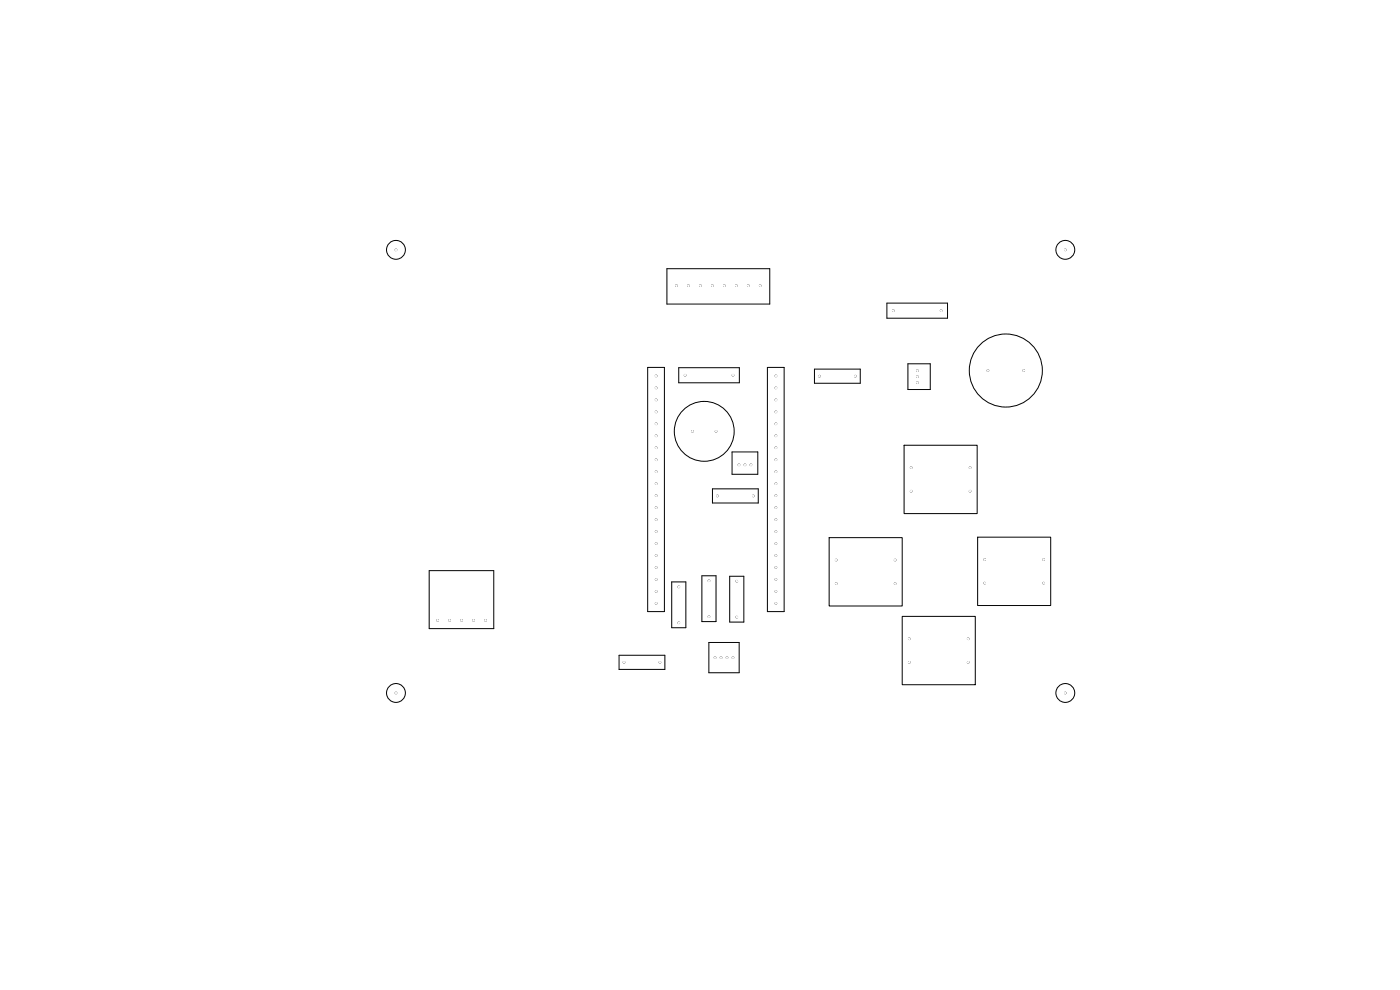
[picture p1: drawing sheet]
<svg xmlns="http://www.w3.org/2000/svg" width="297mm" height="210mm" viewBox="0 0 297 210" stroke-linecap="round" stroke-linejoin="round" font-family="sans-serif">
<g fill="none" stroke="#000" stroke-width=".21">
<path d="M141.5 57h21.8v7.5h-21.8zM137.4 77.9h3.5v51.8h-3.5zM144 78h12.8v3.2h-12.8zM162.8 77.9h3.5v51.8h-3.5zM172.8 78.3h9.7v3h-9.7zM188.2 64.3h12.8v3.2h-12.8zM192.6 77.2h4.7v5.4h-4.7zM155.3 95.9h5.5v4.7h-5.5zM191.8 94.5h15.5v14.5h-15.5zM151.1 103.7h9.8v3h-9.8zM175.9 114.1h15.5v14.5h-15.5zM207.4 114h15.5v14.5h-15.5z"/>
<path d="M91 121.1h13.7v12.3h-13.7zM131.3 139h9.7v3h-9.7zM142.5 123.4h3v9.8h-3zM148.9 122.1h3v9.8h-3zM150.4 136.3h6.4v6.4h-6.4zM154.8 122.2h3v9.8h-3zM191.4 130.8h15.5v14.5h-15.5z"/>
<circle cx="84" cy="53" r="2"/>
<circle cx="226" cy="53" r="2"/>
<circle cx="213.4" cy="78.6" r="7.7"/>
<circle cx="149.4" cy="91.5" r="6.3"/>
<circle cx="84" cy="147" r="2"/>
<circle cx="226" cy="147" r="2"/>
</g>
<g fill="#000" stroke="#000" stroke-width=".21">
<circle cx="84" cy="53" r=".18"/>
<circle cx="226" cy="53" r=".18"/>
<circle cx="139.2" cy="79.7" r=".17"/>
<circle cx="143.5" cy="60.6" r=".17"/>
<circle cx="145.3" cy="79.6" r=".17"/>
<circle cx="146" cy="60.6" r=".17"/>
<circle cx="148.6" cy="60.6" r=".17"/>
<circle cx="151.1" cy="60.6" r=".17"/>
<circle cx="153.7" cy="60.6" r=".17"/>
<circle cx="155.5" cy="79.6" r=".17"/>
<circle cx="156.2" cy="60.6" r=".17"/>
<circle cx="158.7" cy="60.6" r=".17"/>
<circle cx="161.3" cy="60.6" r=".17"/>
<circle cx="164.6" cy="79.7" r=".17"/>
<circle cx="173.8" cy="79.8" r=".17"/>
<circle cx="181.4" cy="79.8" r=".17"/>
<circle cx="189.5" cy="65.9" r=".17"/>
<circle cx="194.6" cy="78.6" r=".18"/>
<circle cx="194.6" cy="79.9" r=".18"/>
<circle cx="199.7" cy="65.9" r=".17"/>
<circle cx="209.6" cy="78.6" r=".17"/>
<circle cx="217.2" cy="78.6" r=".18"/>
<circle cx="139.2" cy="97.5" r=".17"/>
<circle cx="139.2" cy="84.8" r=".17"/>
<circle cx="139.2" cy="92.4" r=".17"/>
<circle cx="139.2" cy="82.3" r=".17"/>
<circle cx="139.2" cy="95" r=".17"/>
<circle cx="139.2" cy="89.9" r=".17"/>
<circle cx="139.2" cy="87.4" r=".17"/>
<circle cx="146.9" cy="91.5" r=".18"/>
<circle cx="151.9" cy="91.5" r=".17"/>
<circle cx="156.8" cy="98.6" r=".18"/>
<circle cx="158" cy="98.6" r=".18"/>
<circle cx="159.3" cy="98.6" r=".18"/>
<circle cx="164.6" cy="87.4" r=".17"/>
<circle cx="164.6" cy="82.3" r=".17"/>
<circle cx="164.6" cy="89.9" r=".17"/>
<circle cx="164.6" cy="92.4" r=".17"/>
<circle cx="164.6" cy="95" r=".17"/>
<circle cx="164.6" cy="97.5" r=".17"/>
<circle cx="164.6" cy="84.8" r=".17"/>
<circle cx="193.3" cy="99.2" r=".17"/>
<circle cx="194.6" cy="81.2" r=".18"/>
<circle cx="205.8" cy="99.2" r=".17"/>
<circle cx="139.2" cy="107.7" r=".17"/>
<circle cx="139.2" cy="112.8" r=".17"/>
<circle cx="139.2" cy="115.3" r=".17"/>
<circle cx="139.2" cy="102.6" r=".17"/>
<circle cx="139.2" cy="117.8" r=".17"/>
<circle cx="139.2" cy="105.1" r=".17"/>
<circle cx="139.2" cy="110.2" r=".17"/>
<circle cx="139.2" cy="100.1" r=".17"/>
<circle cx="152.2" cy="105.2" r=".17"/>
<circle cx="159.8" cy="105.2" r=".17"/>
<circle cx="164.6" cy="112.8" r=".17"/>
<circle cx="164.6" cy="115.3" r=".17"/>
<circle cx="164.6" cy="100.1" r=".17"/>
<circle cx="164.6" cy="110.2" r=".17"/>
<circle cx="164.6" cy="102.6" r=".17"/>
<circle cx="164.6" cy="105.1" r=".17"/>
<circle cx="164.6" cy="107.7" r=".17"/>
<circle cx="164.6" cy="117.8" r=".17"/>
<circle cx="177.4" cy="118.8" r=".17"/>
<circle cx="189.9" cy="118.8" r=".17"/>
<circle cx="193.3" cy="104.2" r=".17"/>
<circle cx="205.8" cy="104.2" r=".17"/>
<circle cx="208.9" cy="118.7" r=".17"/>
<circle cx="221.4" cy="118.7" r=".17"/>
<circle cx="92.8" cy="131.6" r=".17"/>
<circle cx="95.4" cy="131.6" r=".17"/>
<circle cx="97.9" cy="131.6" r=".17"/>
<circle cx="100.5" cy="131.6" r=".17"/>
<circle cx="103" cy="131.6" r=".17"/>
<circle cx="139.2" cy="128" r=".17"/>
<circle cx="139.2" cy="125.5" r=".17"/>
<circle cx="139.2" cy="122.9" r=".17"/>
<circle cx="139.2" cy="120.4" r=".17"/>
<circle cx="144" cy="132.1" r=".17"/>
<circle cx="144" cy="124.5" r=".17"/>
<circle cx="150.4" cy="123.2" r=".17"/>
<circle cx="150.4" cy="130.8" r=".17"/>
<circle cx="151.7" cy="139.5" r=".17"/>
<circle cx="153" cy="139.5" r=".17"/>
<circle cx="154.2" cy="139.5" r=".17"/>
<circle cx="155.5" cy="139.5" r=".17"/>
<circle cx="156.3" cy="123.3" r=".17"/>
<circle cx="156.3" cy="130.9" r=".17"/>
<circle cx="164.6" cy="128" r=".17"/>
<circle cx="164.6" cy="120.4" r=".17"/>
<circle cx="164.6" cy="122.9" r=".17"/>
<circle cx="164.6" cy="125.5" r=".17"/>
<circle cx="177.4" cy="123.8" r=".17"/>
<circle cx="189.9" cy="123.8" r=".17"/>
<circle cx="192.9" cy="135.5" r=".17"/>
<circle cx="205.4" cy="135.5" r=".18"/>
<circle cx="208.9" cy="123.7" r=".17"/>
<circle cx="221.4" cy="123.7" r=".17"/>
<circle cx="84" cy="147" r=".17"/>
<circle cx="132.4" cy="140.5" r=".17"/>
<circle cx="140" cy="140.5" r=".17"/>
<circle cx="192.9" cy="140.5" r=".17"/>
<circle cx="205.4" cy="140.5" r=".18"/>
<circle cx="226" cy="147" r=".17"/>
</g>
<g fill="#fff" stroke="#fff" stroke-width=".21">
<circle cx="205.4" cy="135.5" r=".18"/>
<circle cx="205.4" cy="140.5" r=".18"/>
<circle cx="192.9" cy="140.5" r=".17"/>
<circle cx="192.9" cy="135.5" r=".17"/>
<circle cx="150.4" cy="123.2" r=".17"/>
<circle cx="150.4" cy="130.8" r=".17"/>
<circle cx="156.3" cy="123.3" r=".17"/>
<circle cx="156.3" cy="130.9" r=".17"/>
<circle cx="173.8" cy="79.8" r=".17"/>
<circle cx="181.4" cy="79.8" r=".17"/>
<circle cx="155.5" cy="139.5" r=".17"/>
<circle cx="154.2" cy="139.5" r=".17"/>
<circle cx="153" cy="139.5" r=".17"/>
<circle cx="151.7" cy="139.5" r=".17"/>
<circle cx="159.8" cy="105.2" r=".17"/>
<circle cx="152.2" cy="105.2" r=".17"/>
<circle cx="143.5" cy="60.6" r=".17"/>
<circle cx="146" cy="60.6" r=".17"/>
<circle cx="148.6" cy="60.6" r=".17"/>
<circle cx="151.1" cy="60.6" r=".17"/>
<circle cx="153.7" cy="60.6" r=".17"/>
<circle cx="156.2" cy="60.6" r=".17"/>
<circle cx="158.7" cy="60.6" r=".17"/>
<circle cx="161.3" cy="60.6" r=".17"/>
<circle cx="209.6" cy="78.6" r=".17"/>
<circle cx="217.2" cy="78.6" r=".18"/>
<circle cx="132.4" cy="140.5" r=".17"/>
<circle cx="140" cy="140.5" r=".17"/>
<circle cx="84" cy="147" r=".17"/>
<circle cx="226" cy="147" r=".17"/>
<circle cx="194.6" cy="78.6" r=".18"/>
<circle cx="194.6" cy="79.9" r=".18"/>
<circle cx="194.6" cy="81.2" r=".18"/>
<circle cx="139.2" cy="79.7" r=".17"/>
<circle cx="139.2" cy="82.3" r=".17"/>
<circle cx="139.2" cy="84.8" r=".17"/>
<circle cx="139.2" cy="87.4" r=".17"/>
<circle cx="139.2" cy="89.9" r=".17"/>
<circle cx="139.2" cy="92.4" r=".17"/>
<circle cx="139.2" cy="95" r=".17"/>
<circle cx="139.2" cy="97.5" r=".17"/>
<circle cx="139.2" cy="100.1" r=".17"/>
<circle cx="139.2" cy="102.6" r=".17"/>
<circle cx="139.2" cy="105.1" r=".17"/>
<circle cx="139.2" cy="107.7" r=".17"/>
<circle cx="139.2" cy="110.2" r=".17"/>
<circle cx="139.2" cy="112.8" r=".17"/>
<circle cx="139.2" cy="115.3" r=".17"/>
<circle cx="139.2" cy="117.8" r=".17"/>
<circle cx="139.2" cy="120.4" r=".17"/>
<circle cx="139.2" cy="122.9" r=".17"/>
<circle cx="139.2" cy="125.5" r=".17"/>
<circle cx="139.2" cy="128" r=".17"/>
<circle cx="226" cy="53" r=".18"/>
<circle cx="156.8" cy="98.6" r=".18"/>
<circle cx="158" cy="98.6" r=".18"/>
<circle cx="159.3" cy="98.6" r=".18"/>
<circle cx="144" cy="124.5" r=".17"/>
<circle cx="144" cy="132.1" r=".17"/>
<circle cx="221.4" cy="118.7" r=".17"/>
<circle cx="208.9" cy="118.7" r=".17"/>
<circle cx="208.9" cy="123.7" r=".17"/>
<circle cx="221.4" cy="123.7" r=".17"/>
<circle cx="146.9" cy="91.5" r=".18"/>
<circle cx="151.9" cy="91.5" r=".17"/>
<circle cx="103" cy="131.6" r=".17"/>
<circle cx="100.5" cy="131.6" r=".17"/>
<circle cx="97.9" cy="131.6" r=".17"/>
<circle cx="95.4" cy="131.6" r=".17"/>
<circle cx="92.8" cy="131.6" r=".17"/>
<circle cx="84" cy="53" r=".18"/>
<circle cx="164.6" cy="79.7" r=".17"/>
<circle cx="164.6" cy="82.3" r=".17"/>
<circle cx="164.6" cy="84.8" r=".17"/>
<circle cx="164.6" cy="87.4" r=".17"/>
<circle cx="164.6" cy="89.9" r=".17"/>
<circle cx="164.6" cy="92.4" r=".17"/>
<circle cx="164.6" cy="95" r=".17"/>
<circle cx="164.6" cy="97.5" r=".17"/>
<circle cx="164.6" cy="100.1" r=".17"/>
<circle cx="164.6" cy="102.6" r=".17"/>
<circle cx="164.6" cy="105.1" r=".17"/>
<circle cx="164.6" cy="107.7" r=".17"/>
<circle cx="164.6" cy="110.2" r=".17"/>
<circle cx="164.6" cy="112.8" r=".17"/>
<circle cx="164.6" cy="115.3" r=".17"/>
<circle cx="164.6" cy="117.8" r=".17"/>
<circle cx="164.6" cy="120.4" r=".17"/>
<circle cx="164.6" cy="122.9" r=".17"/>
<circle cx="164.6" cy="125.5" r=".17"/>
<circle cx="164.6" cy="128" r=".17"/>
<circle cx="205.8" cy="99.2" r=".17"/>
<circle cx="193.3" cy="99.2" r=".17"/>
<circle cx="193.3" cy="104.2" r=".17"/>
<circle cx="205.8" cy="104.2" r=".17"/>
<circle cx="189.9" cy="118.8" r=".17"/>
<circle cx="177.4" cy="118.8" r=".17"/>
<circle cx="177.4" cy="123.8" r=".17"/>
<circle cx="189.9" cy="123.8" r=".17"/>
<circle cx="199.7" cy="65.9" r=".17"/>
<circle cx="189.5" cy="65.9" r=".17"/>
<circle cx="145.3" cy="79.6" r=".17"/>
<circle cx="155.5" cy="79.6" r=".17"/>
</g>
</svg>
